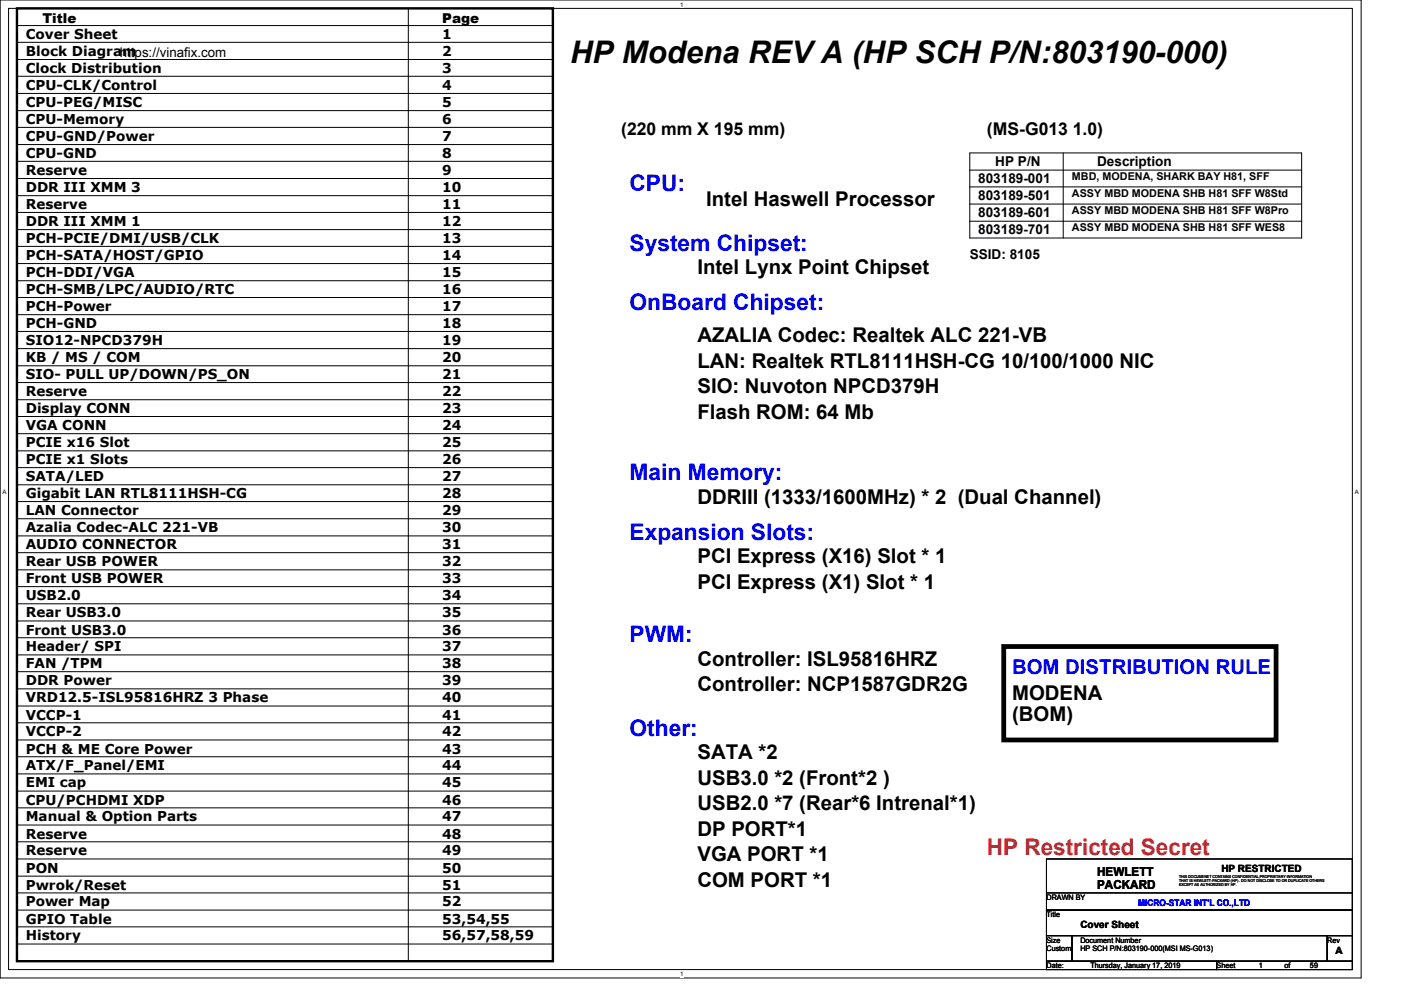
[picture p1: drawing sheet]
<svg xmlns="http://www.w3.org/2000/svg" width="297mm" height="210mm" viewBox="0 0 297 210" stroke-linecap="round" stroke-linejoin="round" font-family="sans-serif">
<defs><g id="words">
<text font-size="6.6" x="120.9" y="13.3">HP Modena REV A (HP SCH P/N:803190-000)</text>
<g font-size="4.8" fill="#00f">
<text x="133.5" y="40.6">CPU:</text>
<text x="133.5" y="53.2">System Chipset:</text>
<text x="133.5" y="65.8">OnBoard Chipset:</text>
<text x="133.5" y="101.9">Main Memory:</text>
<text x="133.5" y="114.5">Expansion Slots:</text>
<text x="133.5" y="136.1">PWM:</text>
<text x="133.5" y="156">Other:</text>
</g>
<text font-size="4.8" fill="#f00" x="209.3" y="181.2">HP Restricted Secret</text>
<g font-size="4.3">
<text x="149.7" y="43.7">Intel Haswell Processor</text>
<text x="147.9" y="58.2">Intel Lynx Point Chipset</text>
<text x="147.9" y="72.6">AZALIA Codec: Realtek ALC 221-VB</text>
<text x="147.9" y="78">LAN: Realtek RTL8111HSH-CG 10/100/1000 NIC</text>
<text x="147.9" y="83.4">SIO: Nuvoton NPCD379H</text>
<text x="147.9" y="88.8">Flash ROM: 64 Mb</text>
<text x="147.9" y="106.8">DDRIII (1333/1600MHz) * 2 (Dual Channel)</text>
<text x="147.9" y="119.5">PCI Express (X16) Slot * 1</text>
<text x="147.9" y="124.9">PCI Express (X1) Slot * 1</text>
<text x="147.9" y="141.1">Controller: ISL95816HRZ</text>
<text x="147.9" y="146.5">Controller: NCP1587GDR2G</text>
<text x="214.6" y="148.3">MODENA</text>
<text x="214.6" y="152.8">(BOM)</text>
<text x="147.9" y="161">SATA *2</text>
<text x="147.9" y="166.4">USB3.0 *2 (Front*2 )</text>
<text x="147.9" y="171.8">USB2.0 *7 (Rear*6 Intrenal*1)</text>
<text x="147.9" y="177.2">DP PORT*1</text>
<text x="147.9" y="182.5">VGA PORT *1</text>
<text x="147.9" y="188">COM PORT *1</text>
</g>
<text font-size="4.3" fill="#00f" x="214.6" y="142.9">BOM DISTRIBUTION RULE</text>
<g font-size="3.7">
<text x="131.7" y="28.6">(220 mm X 195 mm)</text>
<text x="209.3" y="28.6">(MS-G013 1.0)</text>
</g>
<g font-size="2.9">
<text x="9" y="4.9">Title</text>
<text x="93.8" y="4.9">Page</text>
<text x="5.5" y="8.3">Cover Sheet</text>
<text x="5.5" y="11.9">Block Diagram</text>
<text x="93.8" y="8.3">1</text>
<text x="93.8" y="11.9">2</text>
<text x="5.5" y="15.5">Clock Distribution</text>
<text x="93.8" y="15.5">3</text>
<text x="5.5" y="22.7">CPU-PEG/MISC</text>
<text x="5.5" y="19.1">CPU-CLK/Control</text>
<text x="93.8" y="19.1">4</text>
<text x="93.8" y="22.7">5</text>
<text x="5.5" y="26.3">CPU-Memory</text>
<text x="5.5" y="29.9">CPU-GND/Power</text>
<text x="93.8" y="26.3">6</text>
<text x="93.8" y="29.9">7</text>
<text x="5.5" y="33.5">CPU-GND</text>
<text x="93.8" y="33.5">8</text>
<text x="211" y="35.1">HP P/N</text>
<text x="232.6" y="35.1">Description</text>
<text x="5.5" y="40.7">DDR III XMM 3</text>
<text x="5.5" y="37.1">Reserve</text>
<text x="93.8" y="37.1">9</text>
<text x="93.8" y="40.7">10</text>
<text x="207.4" y="38.8">803189-001</text>
<text x="5.5" y="44.4">Reserve</text>
<text x="5.5" y="47.9">DDR III XMM 1</text>
<text x="93.8" y="44.4">11</text>
<text x="93.8" y="47.9">12</text>
<text x="207.4" y="42.3">803189-501</text>
<text x="207.4" y="46">803189-601</text>
<text x="5.5" y="51.6">PCH-PCIE/DMI/USB/CLK</text>
<text x="93.8" y="51.6">13</text>
<text x="207.4" y="49.6">803189-701</text>
<text x="5.5" y="55.1">PCH-SATA/HOST/GPIO</text>
<text x="5.5" y="58.8">PCH-DDI/VGA</text>
<text x="93.8" y="55.1">14</text>
<text x="93.8" y="58.8">15</text>
<text x="205.6" y="54.9">SSID: 8105</text>
<text x="5.5" y="62.4">PCH-SMB/LPC/AUDIO/RTC</text>
<text x="5.5" y="66">PCH-Power</text>
<text x="93.8" y="62.4">16</text>
<text x="93.8" y="66">17</text>
<text x="5.5" y="69.6">PCH-GND</text>
<text x="93.8" y="69.6">18</text>
<text x="5.5" y="76.8">KB / MS / COM</text>
<text x="5.5" y="73.2">SIO12-NPCD379H</text>
<text x="93.8" y="73.2">19</text>
<text x="93.8" y="76.8">20</text>
<text x="5.5" y="84">Reserve</text>
<text x="5.5" y="80.4">SIO- PULL UP/DOWN/PS_ON</text>
<text x="93.8" y="80.4">21</text>
<text x="93.8" y="84">22</text>
<text x="5.5" y="87.6">Display CONN</text>
<text x="93.8" y="87.6">23</text>
<text x="5.5" y="91.2">VGA CONN</text>
<text x="5.5" y="94.8">PCIE x16 Slot</text>
<text x="93.8" y="91.2">24</text>
<text x="93.8" y="94.8">25</text>
<text x="5.5" y="98.5">PCIE x1 Slots</text>
<text x="93.8" y="98.5">26</text>
<text x="5.5" y="102">SATA/LED</text>
<text x="5.5" y="105.7">Gigabit LAN RTL8111HSH-CG</text>
<text x="93.8" y="102">27</text>
<text x="93.8" y="105.7">28</text>
<text x="5.5" y="112.9">Azalia Codec-ALC 221-VB</text>
<text x="5.5" y="109.2">LAN Connector</text>
<text x="93.8" y="109.2">29</text>
<text x="93.8" y="112.9">30</text>
<text x="5.5" y="116.5">AUDIO CONNECTOR</text>
<text x="93.8" y="116.5">31</text>
<text x="5.5" y="120.1">Rear USB POWER</text>
<text x="5.5" y="123.7">Front USB POWER</text>
<text x="93.8" y="120.1">32</text>
<text x="93.8" y="123.7">33</text>
<text x="5.5" y="130.9">Rear USB3.0</text>
<text x="5.5" y="127.3">USB2.0</text>
<text x="93.8" y="127.3">34</text>
<text x="93.8" y="130.9">35</text>
<text x="5.5" y="134.5">Front USB3.0</text>
<text x="93.8" y="134.5">36</text>
<text x="5.5" y="141.7">FAN /TPM</text>
<text x="5.5" y="138.1">Header/ SPI</text>
<text x="93.8" y="138.1">37</text>
<text x="93.8" y="141.7">38</text>
<text x="5.5" y="145.3">DDR Power</text>
<text x="5.5" y="148.9">VRD12.5-ISL95816HRZ 3 Phase</text>
<text x="93.8" y="145.3">39</text>
<text x="93.8" y="148.9">40</text>
<text x="5.5" y="152.6">VCCP-1</text>
<text x="93.8" y="152.6">41</text>
<text x="5.5" y="159.8">PCH &amp; ME Core Power</text>
<text x="5.5" y="156.1">VCCP-2</text>
<text x="93.8" y="156.1">42</text>
<text x="93.8" y="159.8">43</text>
<text x="5.5" y="163.3">ATX/F_Panel/EMI</text>
<text x="5.5" y="167">EMI cap</text>
<text x="93.8" y="163.3">44</text>
<text x="93.8" y="167">45</text>
<text x="5.5" y="170.6">CPU/PCHDMI XDP</text>
<text x="93.8" y="170.6">46</text>
<text x="5.5" y="177.8">Reserve</text>
<text x="5.5" y="174.2">Manual &amp; Option Parts</text>
<text x="93.8" y="174.2">47</text>
<text x="93.8" y="177.8">48</text>
<text x="5.5" y="181.4">Reserve</text>
<text x="5.5" y="185">PON</text>
<text x="93.8" y="181.4">49</text>
<text x="93.8" y="185">50</text>
<text x="5.5" y="188.6">Pwrok/Reset</text>
<text x="93.8" y="188.6">51</text>
<text x="5.5" y="192.2">Power Map</text>
<text x="5.5" y="195.8">GPIO Table</text>
<text x="93.8" y="192.2">52</text>
<text x="93.8" y="195.8">53,54,55</text>
<text x="5.5" y="199.4">History</text>
<text x="93.8" y="199.4">56,57,58,59</text>
</g>
<text font-size="2.8" x="25.4" y="12.1">https://vinafix.com</text>
<g font-size="2.6">
<text x="232.6" y="185.7">HEWLETT</text>
<text x="232.6" y="188.4">PACKARD</text>
</g>
<g font-size="2.3">
<text x="227.3" y="38.2">MBD, MODENA, SHARK BAY H81, SFF</text>
<text x="227.3" y="41.7">ASSY MBD MODENA SHB H81 SFF W8Std</text>
<text x="227.3" y="45.4">ASSY MBD MODENA SHB H81 SFF W8Pro</text>
<text x="227.3" y="49">ASSY MBD MODENA SHB H81 SFF WES8</text>
</g>
<g font-size="2.1">
<text x="259" y="184.9">HP RESTRICTED</text>
<text x="229.1" y="196.8">Cover Sheet</text>
<text x="283.2" y="202.2">A</text>
</g>
<text font-size="1.9" fill="#00f" x="241.3" y="192.1">MICRO-STAR INT'L CO.,LTD</text>
<g font-size="1.6">
<text x="221.9" y="190.8">DRAWN BY</text>
<text x="221.9" y="194.5">Title</text>
<text x="221.9" y="199.9">Size</text>
<text x="221.9" y="201.7">Custom</text>
<text x="229.1" y="199.9">Document Number</text>
<text x="229.1" y="201.7">HP SCH P/N:803190-000(MSI MS-G013)</text>
<text x="281.4" y="199.9">Rev</text>
<text x="221.9" y="205.3">Date:</text>
<text x="231.2" y="205.3">Thursday, January 17, 2019</text>
<text x="257.9" y="205.3">Sheet</text>
<text x="266.9" y="205.3">1</text>
<text x="272.3" y="205.3">of</text>
<text x="277.7" y="205.3">59</text>
</g>
<g font-size="1.3">
<text x="144.2" y="1.4">1</text>
<text x=".5" y="104.8">A</text>
<text x="287.2" y="104.8">A</text>
<text x="144.2" y="207">1</text>
</g>
<g font-size=".8">
<text x="250" y="186.2">THIS DOCUMENET CONTAINS CONFIDENTIAL,PROPRIETARY INFORMATION</text>
<text x="250" y="187">THAT IS HEWLETT-PACKARD (HP) . DO NOT DISCLOSE TO OR DUPLICATE OTHERS</text>
<text x="250" y="187.9">EXCEPT AS AUTHORIZED BY HP.</text>
</g>
</g></defs>
<path d="M0 0h288.6v207.4h-288.6zM1.8 1.8h284.9v203.8h-284.9z" fill="none" stroke="#000" stroke-width=".21"/>
<g fill="#fff">
<path d="M144.2 .3h.7v1.4h-.7z"/>
<path d="M144.2 205.8h.7v1.5h-.7z"/>
<path d="M.5 103.6h.8v1.5h-.8z"/>
<path d="M287.2 103.6h.8v1.5h-.8z"/>
</g>
<g fill="none" stroke="#000" stroke-width=".21">
<path d="M3.6 19.8h113.6M3.6 9h113.6M3.6 12.6h113.6M3.6 16.2h113.6M3.6 5.4h113.6M86.6 1.8v202M3.6 23.5h113.6M3.6 27h113.6M3.6 37.8h113.6M3.6 30.7h113.6M3.6 34.2h113.6M205.6 36.1h70.4"/>
<path d="M205.6 39.6h70.4M205.6 32.4h70.4v18.1h-70.4zM225.4 32.4v18.1M3.6 41.5h113.6M3.6 45h113.6M3.6 55.9h113.6M3.6 59.5h113.6M3.6 48.7h113.6M3.6 52.2h113.6M205.6 43.3h70.4M205.6 46.9h70.4M3.6 63.1h113.6"/>
<path d="M3.6 73.9h113.6M3.6 77.6h113.6M3.6 66.7h113.6M3.6 70.3h113.6M3.6 84.8h113.6M3.6 88.3h113.6M3.6 92h113.6M3.6 81.1h113.6M3.6 95.6h113.6M3.6 99.1h113.6M3.6 102.8h113.6M3.6 106.3h113.6"/>
<path d="M3.6 110h113.6M3.6 113.6h113.6M3.6 117.2h113.6M3.6 120.8h113.6M3.6 124.4h113.6M3.6 128h113.6M3.6 138.9h113.6M3.6 131.7h113.6M3.6 135.2h113.6M3.6 142.4h113.6M3.6 146.1h113.6M3.6 149.7h113.6"/>
<path d="M3.6 153.3h113.6M3.6 156.9h113.6M3.6 160.4h113.6M3.6 164.1h113.6M3.6 167.7h113.6M3.6 171.3h113.6M3.6 174.9h113.6M3.6 178.5h113.6M3.6 182.1h113.6M3.6 185.8h113.6M3.6 189.3h113.6M3.6 193h113.6"/>
<path d="M3.6 196.5h113.6M221.9 182.1h64.8v10.9h-64.8zM221.9 193h64.8v5.4h-64.8zM221.9 198.4h5.4v5.4h-5.4zM221.9 189.3h64.8M227.3 198.4h54.1v5.4h-54.1zM281.4 198.4h5.3v5.4h-5.3zM3.6 200.2h113.6M221.9 203.8h36v1.8h-36zM257.9 203.8h28.8v1.8h-28.8z"/>
</g>
<path d="M3.6 1.8h113.6v202h-113.6z" fill="none" stroke="#000" stroke-width=".51"/>
<path d="M212.8 137.1h57.8v19.8h-57.8z" fill="none" stroke="#000" stroke-width="1"/>
<use href="#words"/>
</svg>
